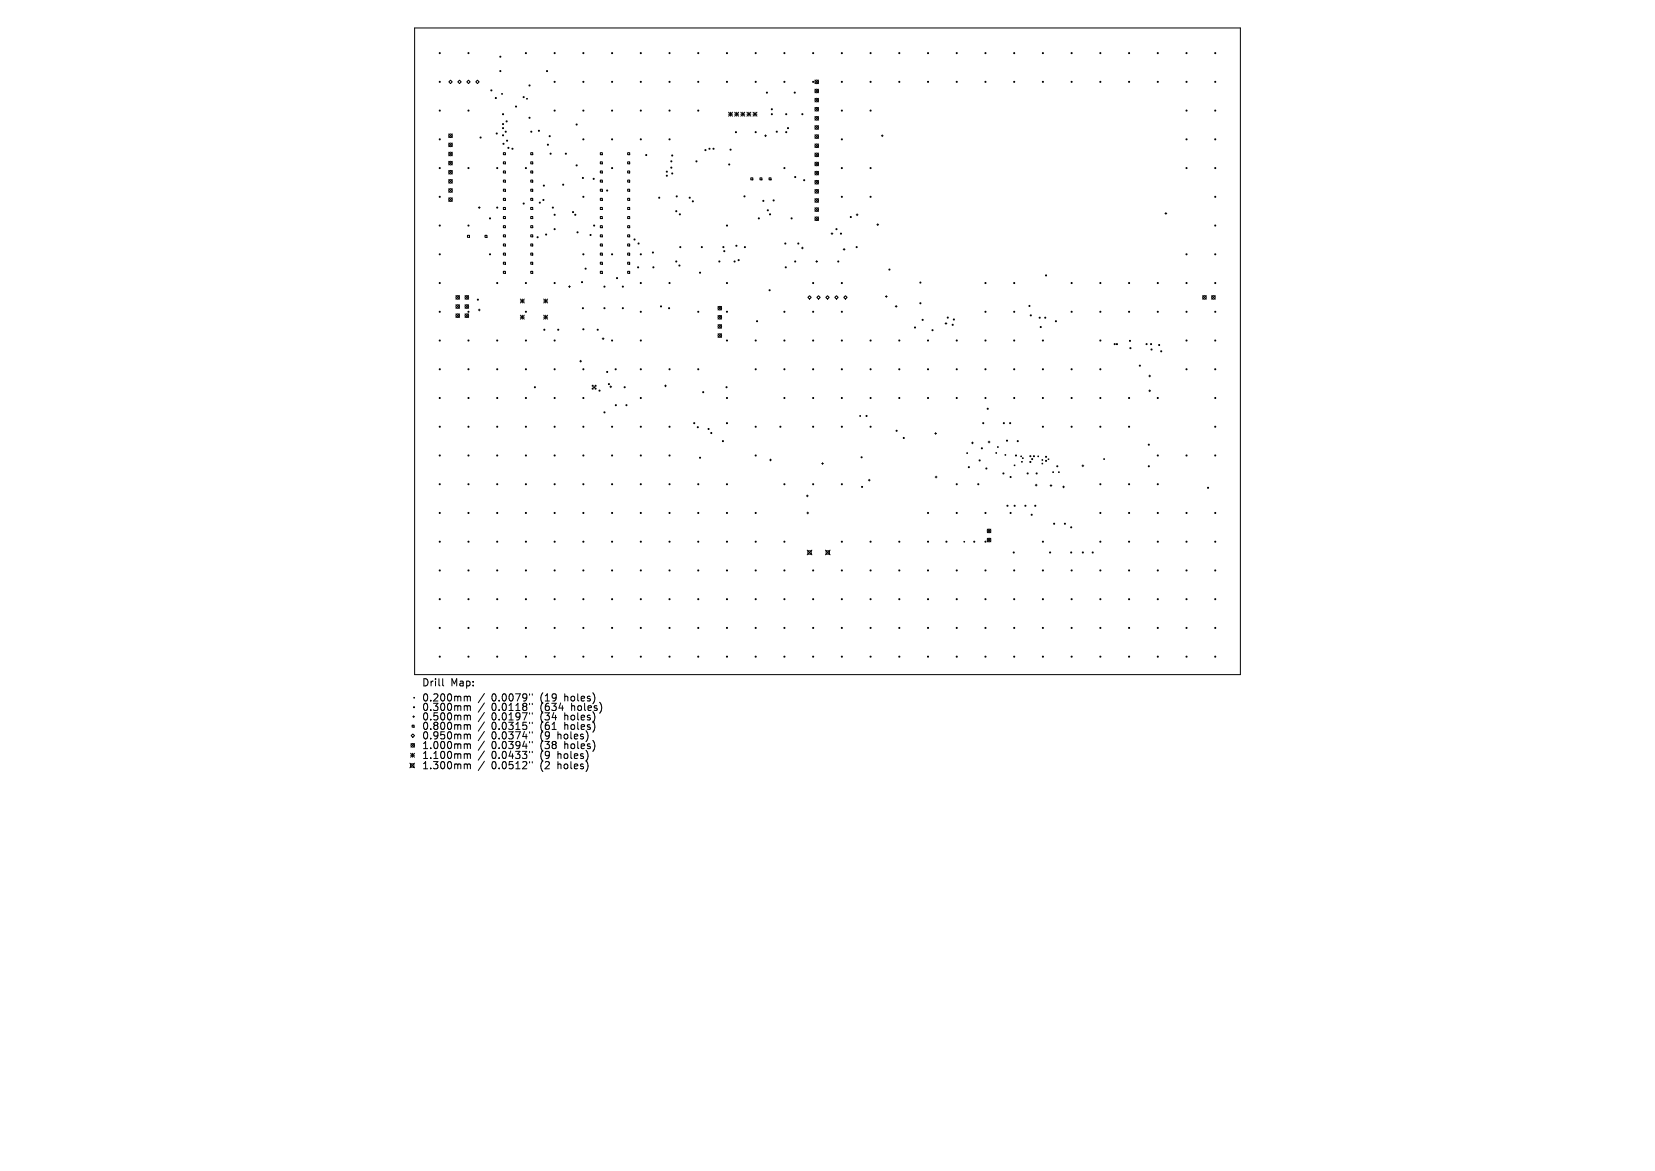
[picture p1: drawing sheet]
<svg xmlns="http://www.w3.org/2000/svg" width="297mm" height="210mm" viewBox="0 0 297 210" stroke-linecap="round" stroke-linejoin="round" font-family="sans-serif">
<defs><g id="words">
<g font-size="1.8">
<text x="75.7" y="123.3">Drill</text>
<text x="75.7" y="126">0.200mm</text>
<text x="80.8" y="123.3">Map:</text>
<text x="88.2" y="126">0.0079&quot;</text>
<text x="97.1" y="126">(19</text>
<text x="101.5" y="126">holes)</text>
<text x="75.7" y="127.7">0.300mm</text>
<text x="75.7" y="129.4">0.500mm</text>
<text x="75.7" y="131.1">0.800mm</text>
<text x="88.2" y="127.7">0.0118&quot;</text>
<text x="88.2" y="129.4">0.0197&quot;</text>
<text x="88.2" y="131.1">0.0315&quot;</text>
<text x="97.1" y="127.7">(634</text>
<text x="97.1" y="129.4">(34</text>
<text x="97.1" y="131.1">(61</text>
<text x="101.5" y="129.4">holes)</text>
<text x="101.5" y="131.1">holes)</text>
<text x="102.7" y="127.7">holes)</text>
<text x="75.7" y="132.8">0.950mm</text>
<text x="75.7" y="134.5">1.000mm</text>
<text x="75.7" y="136.3">1.100mm</text>
<text x="88.2" y="132.8">0.0374&quot;</text>
<text x="88.2" y="134.5">0.0394&quot;</text>
<text x="88.2" y="136.3">0.0433&quot;</text>
<text x="97.1" y="132.8">(9</text>
<text x="97.1" y="134.5">(38</text>
<text x="97.1" y="136.3">(9</text>
<text x="100.2" y="132.8">holes)</text>
<text x="100.2" y="136.3">holes)</text>
<text x="101.5" y="134.5">holes)</text>
<text x="75.7" y="138.1">1.300mm</text>
<text x="88.2" y="138.1">0.0512&quot;</text>
<text x="97.1" y="138.1">(2</text>
<text x="100.2" y="138.1">holes)</text>
</g>
</g></defs>
<g fill="none" stroke="#000" stroke-width=".18">
<path d="M74.4 5h148.2v116h-148.2zM80.5 14.7l.4-.3 .3 .3-.3 .3zM82.2 14.7l.3-.3 .3 .3-.3 .3zM83.8 14.7l.3-.3 .3 .3-.3 .3zM85.7 14.4l.3 .3-.3 .3-.3-.3zM90 16.8l.2 .1M90.2 16.8l-.2 .1M94.5 17.6l.1 .2M94.6 17.6l-.1 .2M146.2 14.4l.7 .6M146.2 16l.7 .6M146.2 17.6l.7 .7"/>
<path d="M146.2 19.3l.7 .6M146.9 14.4l-.7 .6M146.9 16l-.7 .6M146.9 17.6l-.7 .7M146.9 19.3l-.7 .6M80.5 24l.7 .7M80.5 25.7l.7 .6M80.5 27.3l.7 .6M80.5 28.9l.7 .7M80.5 30.6l.7 .6M80.5 32.2l.7 .6M80.5 33.8l.7 .7"/>
<path d="M80.5 35.5l.7 .6M81.2 24l-.7 .7M81.2 25.7l-.7 .6M81.2 27.3l-.7 .6M81.2 28.9l-.7 .7M81.2 30.6l-.7 .6M81.2 32.2l-.7 .6M81.2 33.8l-.7 .7M81.2 35.5l-.7 .6M85.8 37.2h.4M86 37.1v.3M90.3 27.4h.4v.3h-.4z"/>
<path d="M90.3 29h.4v.4h-.4zM90.3 30.7h.4v.3h-.4zM90.3 32.3h.4v.4h-.4zM90.3 33.9h.4v.4h-.4zM90.3 35.6h.4v.3h-.4zM90.3 37.2h.4v.4h-.4zM90.3 38.8h.4v.4h-.4zM95.2 27.4h.4v.3h-.4zM95.2 29h.4v.4h-.4zM95.2 30.7h.4v.3h-.4zM95.2 32.3h.4v.4h-.4zM95.2 33.9h.4v.4h-.4z"/>
<path d="M95.2 35.6h.4v.3h-.4zM95.2 37.2h.4v.4h-.4zM95.2 38.8h.4v.4h-.4zM107.7 27.4h.4v.3h-.4zM107.7 29h.4v.4h-.4zM107.7 30.7h.4v.3h-.4zM107.7 32.3h.4v.4h-.4zM107.7 33.9h.4v.4h-.4zM107.7 35.6h.4v.3h-.4zM107.7 37.2h.4v.4h-.4zM107.7 38.8h.4v.4h-.4zM112.6 27.4h.4v.3h-.4z"/>
<path d="M112.6 29h.4v.4h-.4zM112.6 30.7h.4v.3h-.4zM112.6 32.3h.4v.4h-.4zM112.6 33.9h.4v.4h-.4zM112.6 35.6h.4v.3h-.4zM112.6 37.2h.4v.4h-.4zM112.6 38.8h.4v.4h-.4zM130.8 20.1l.7 .7M130.8 20.5h.7M131.1 20.1v.7M131.5 20.1l-.7 .7M131.8 20.5h.8"/>
<path d="M131.8 20.1l.8 .7M132.2 20.1v.7M132.6 20.1l-.8 .7M132.9 20.5h.8M132.9 20.1l.8 .7M133.3 20.1v.7M133.7 20.1l-.8 .7M134 20.5h.7M134 20.1l.7 .7M134.4 20.1v.7M134.7 31.9h.4v.4h-.4zM134.7 20.1l-.7 .7"/>
<path d="M135.1 20.5h.7M135.1 20.1l.7 .7M135.5 20.1v.7M135.8 20.1l-.7 .7M136.4 31.9h.3v.4h-.3zM137.2 24.3h.3M137.4 24.2v.3M138 31.9h.4v.4h-.4zM146.2 20.9l.7 .6M146.2 22.5l.7 .7M146.2 24.2l.7 .6M146.2 25.8l.7 .7"/>
<path d="M146.2 27.5l.7 .6M146.2 29.1l.7 .6M146.2 30.7l.7 .7M146.2 32.4l.7 .6M146.2 34l.7 .6M146.2 35.6l.7 .7M146.2 37.3l.7 .6M146.2 38.9l.7 .7M146.9 20.9l-.7 .6M146.9 22.5l-.7 .7M146.9 24.2l-.7 .6M146.9 25.8l-.7 .7"/>
<path d="M146.9 27.5l-.7 .6M146.9 29.1l-.7 .6M146.9 30.7l-.7 .7M146.9 32.4l-.7 .6M146.9 34l-.7 .6M146.9 35.6l-.7 .7M146.9 37.3l-.7 .6M146.9 38.9l-.7 .7M153.7 38.5h.3M153.8 38.4v.3M158.2 24.3h.3M158.3 24.2v.3"/>
<path d="M209.1 38.3h.3M209.2 38.1v.3M81.8 53l.7 .7M81.8 54.7l.7 .6M81.8 56.3l.7 .6M82.5 53l-.7 .7M82.5 54.7l-.7 .6M82.5 56.3l-.7 .6M83.5 54.7l.6 .6M83.5 56.3l.6 .6M83.5 53l.6 .7M83.9 42.2h.4v.4h-.4z"/>
<path d="M84.1 53l-.6 .7M84.1 54.7l-.6 .6M84.1 56.3l-.6 .6M85.8 55.6h.4M86 55.4v.4M87 42.2h.4v.4h-.4zM90.3 40.5h.4v.3h-.4zM90.3 42.1h.4v.4h-.4zM90.3 43.7h.4v.4h-.4zM90.3 45.4h.4v.3h-.4zM90.3 47h.4v.4h-.4zM90.3 48.7h.4v.3h-.4z"/>
<path d="M93.4 53.6l.7 .7M93.4 54h.7M93.4 56.5l.7 .7M93.4 56.9h.7M93.7 53.6v.7M93.7 56.5v.7M94.1 53.6l-.7 .7M94.1 56.5l-.7 .7M95.2 40.5h.4v.3h-.4zM95.2 42.1h.4v.4h-.4zM95.2 43.7h.4v.4h-.4zM95.2 45.4h.4v.3h-.4z"/>
<path d="M95.2 47h.4v.4h-.4zM95.2 48.7h.4v.3h-.4zM97.6 54h.7M97.6 56.9h.7M97.6 53.6l.7 .7M97.6 56.5l.7 .7M97.9 53.6v.7M97.9 56.5v.7M98.3 53.6l-.7 .7M98.3 56.5l-.7 .7M102 51.4h.4M102.2 51.2v.4"/>
<path d="M107.7 40.5h.4v.3h-.4zM107.7 42.1h.4v.4h-.4zM107.7 43.7h.4v.4h-.4zM107.7 45.4h.4v.3h-.4zM107.7 47h.4v.4h-.4zM107.7 48.7h.4v.3h-.4zM112.6 40.5h.4v.3h-.4zM112.6 42.1h.4v.4h-.4zM112.6 43.7h.4v.4h-.4zM112.6 45.4h.4v.3h-.4zM112.6 47h.4v.4h-.4zM112.6 48.7h.4v.3h-.4z"/>
<path d="M128.9 54.9l.6 .7M128.9 56.6l.6 .6M128.9 58.2l.6 .7M128.9 59.9l.6 .6M129.5 54.9l-.6 .7M129.5 56.6l-.6 .6M129.5 58.2l-.6 .7M129.5 59.9l-.6 .6M143.8 44.5h.4M144 44.3v.3M145 53.3l.3-.3 .3 .3-.3 .3zM146.4 46.9h.3"/>
<path d="M146.6 46.7v.4M146.9 53l.3 .3-.3 .3-.3-.3zM148.2 53.3l.3-.3 .3 .3-.3 .3zM149.1 41.9h.4M149.3 41.7v.4M149.8 53.3l.3-.3 .3 .3-.3 .3zM151.3 44.7h.3M151.5 44.6v.3M151.7 53l.3 .3-.3 .3-.3-.3zM157.4 40.3h.3M157.5 40.1v.4M158.9 53.2h.3"/>
<path d="M159.1 53v.3M160.7 54.9h.3M160.8 54.8v.3M169.6 58h.3M169.8 57.8v.4M215.8 53l.7 .7M216.5 53l-.7 .7M217.4 53l.7 .7M218.1 53l-.7 .7M104 64.8h.4M104.2 64.6v.3M108.1 60.7h.3"/>
<path d="M108.2 60.6v.3M109.4 69.4h.4M109.6 69.2v.3M119.3 69.2h.3M119.4 69v.4M154.3 74.5l.1 .2M154.4 74.5l-.1 .2M167.7 77.7h.4M167.9 77.6v.3M174.4 79.4h.3M174.5 79.3v.3M177.3 79.3h.4"/>
<path d="M177.5 79.1v.3M206.2 67.4h.3M206.2 70.1h.3M206.3 67.3v.3M206.3 69.9v.4M138.1 82.5h.3M138.3 82.3v.4M144.7 88.9h.3M144.8 92h.3M144.9 98.7l.8 .8M144.9 88.8v.3M145 91.8v.4"/>
<path d="M145 98.8h.6v.6h-.6zM145.7 98.7l-.8 .8M147.5 83.1h.3M147.6 83v.3M148.1 98.7l.9 .8M148.3 98.8h.5v.6h-.5zM149 98.7l-.9 .8M155.8 86.1h.4M156 86v.3M167.8 85.6h.4M168 85.4v.3M173 97.1l.1 .1"/>
<path d="M173.1 97.1l-.1 .1M173.5 81.2l.1 .1M173.6 81.2l-.1 .1M177.2 94.9l.6 .6M177.2 96.5l.6 .7M177.8 94.9l-.6 .6M177.8 96.5l-.6 .7M178.7 81.2l.1 .1M178.8 81.2l-.1 .1M179 80.1l.1 .1M179.1 80.1l-.1 .1M180.4 81.5l.1 .2"/>
<path d="M180.5 81.5l-.1 .2M182 83.4l.1 .1M182.1 83.4l-.1 .1M183.2 81.8l.1 .1M183.3 81.8l-.1 .1M183.3 82.7l.2 .2M183.5 82.7l-.2 .2M183.5 82.1l.1 .1M183.6 82.1l-.1 .1M185.8 87h.3M186 86.8v.4M186.3 81.8l.1 .1"/>
<path d="M186.4 81.8l-.1 .1M187 82.4l.1 .2M187 83.1l.1 .1M187.1 83.1l-.1 .1M187.1 82.4l-.1 .2M188.1 82.3l.1 .1M188.2 82.3l-.1 .1M188.4 87.1h.4M188.6 86.9v.3M188.9 84.6l.2 .1M189.1 84.6l-.2 .1M190 84.6l.1 .1"/>
<path d="M190.1 84.6l-.1 .1M190.7 87.3h.3M190.9 87.2v.3M194.2 83.5h.3M194.3 83.4v.3M198.1 82.3l.1 .1M198.2 82.3l-.1 .1M73.6 136.9l.8 .8M73.7 137h.6v.6h-.6zM73.7 135.1l.7 .7M73.7 135.4h.7M73.7 133.4l.7 .6"/>
<path d="M73.8 131.9l.3-.3 .3 .3-.3 .3zM74 130h.3v.4h-.3zM74 135.1v.7M74.1 128.5h.3M74.2 128.4v.3M74.3 125.1l.1 .1M74.4 125.1l-.1 .1M74.4 133.4l-.7 .6M74.4 135.1l-.7 .7M74.4 136.9l-.8 .8M79.4 121.7v1.1l.2 .2M83.5 124.9l.4 .1"/>
<path d="M83.5 126.6l.4 .1M83.5 128.3l.4 .1M83.5 130l.4 .1M83.5 131.7l.4 .1M83.5 133.4l.4 .2M83.5 135.2l.4 .2M83.5 137l.4 .2M83.9 125l.1-.1h.4v.8M83.9 125v.7M83.9 126.7v.7M83.9 128.4v.7M83.9 130.1v.7"/>
<path d="M83.9 131.8v.7M83.9 133.6v.7M83.9 135.4v.6M83.9 137.2v.7M83.9 126.7l.1-.1h.4v.8M83.9 128.4l.1-.1h.4v.8M83.9 130.1l.1-.1h.4v.8M83.9 131.8l.1-.1h.4v.8M83.9 133.6l.1-.2 .4 .1v.8M83.9 135.4l.1-.2h.4v.8M83.9 137.2l.1-.2 .4 .1v.8M86.9 124.4l-1.1 1.6"/>
<path d="M86.9 126.1l-1.1 1.6M86.9 127.8l-1.1 1.6M86.9 129.5l-1.1 1.6M86.9 131.2l-1.1 1.6M86.9 132.9l-1.1 1.7M86.9 134.7l-1.1 1.6M86.9 136.5l-1.1 1.7M95 124.4v.3M95 126.1v.3M95 127.8v.3M95 129.5v.3M95 131.2v.3"/>
<path d="M95 133v.2M95 134.7v.3M95 136.6v.2M95.5 124.4v.3M95.5 126.1v.3M95.5 127.8v.3M95.5 129.5v.3M95.5 131.2v.3M95.5 133v.2M95.5 134.7v.3M95.5 136.6v.2"/>
<circle cx="78.9" cy="14.7" r=".1"/>
<circle cx="78.9" cy="9.5" r=".1"/>
<circle cx="78.9" cy="19.8" r=".1"/>
<circle cx="84.1" cy="9.5" r=".1"/>
<circle cx="84.1" cy="19.8" r=".1"/>
<circle cx="88.2" cy="16.2" r=".1"/>
<circle cx="89" cy="17.6" r=".1"/>
<circle cx="89.8" cy="12.7" r=".1"/>
<circle cx="89.8" cy="10.2" r=".1"/>
<circle cx="92.6" cy="19.1" r=".1"/>
<circle cx="94" cy="17.4" r=".1"/>
<circle cx="94.4" cy="9.5" r=".1"/>
<circle cx="95" cy="15.3" r=".1"/>
<circle cx="98.2" cy="12.7" r=".1"/>
<circle cx="99.5" cy="14.7" r=".1"/>
<circle cx="99.5" cy="9.5" r=".1"/>
<circle cx="99.5" cy="19.8" r=".1"/>
<circle cx="104.7" cy="14.7" r=".1"/>
<circle cx="104.7" cy="9.5" r=".1"/>
<circle cx="104.7" cy="19.8" r=".1"/>
<circle cx="109.8" cy="14.7" r=".1"/>
<circle cx="109.8" cy="9.5" r=".1"/>
<circle cx="109.8" cy="19.8" r=".1"/>
<circle cx="115" cy="14.7" r=".1"/>
<circle cx="115" cy="9.5" r=".1"/>
<circle cx="115" cy="19.8" r=".1"/>
<circle cx="120.2" cy="14.7" r=".1"/>
<circle cx="120.2" cy="9.5" r=".1"/>
<circle cx="120.2" cy="19.8" r=".1"/>
<circle cx="125.3" cy="14.7" r=".1"/>
<circle cx="125.3" cy="9.5" r=".1"/>
<circle cx="125.3" cy="19.8" r=".1"/>
<circle cx="130.5" cy="14.7" r=".1"/>
<circle cx="130.5" cy="9.5" r=".1"/>
<circle cx="135.6" cy="14.7" r=".1"/>
<circle cx="135.6" cy="9.5" r=".1"/>
<circle cx="137.6" cy="16.6" r=".1"/>
<circle cx="138.5" cy="19.6" r=".1"/>
<circle cx="140.8" cy="14.7" r=".1"/>
<circle cx="140.8" cy="9.5" r=".1"/>
<circle cx="142.6" cy="16.6" r=".1"/>
<circle cx="145.9" cy="14.7" r=".1"/>
<circle cx="145.9" cy="9.5" r=".1"/>
<circle cx="146.6" cy="16.3" r=".32"/>
<circle cx="146.6" cy="14.7" r=".32"/>
<circle cx="146.6" cy="18" r=".32"/>
<circle cx="146.6" cy="19.6" r=".32"/>
<circle cx="151.1" cy="14.7" r=".1"/>
<circle cx="151.1" cy="9.5" r=".1"/>
<circle cx="151.1" cy="19.8" r=".1"/>
<circle cx="156.2" cy="14.7" r=".1"/>
<circle cx="156.2" cy="9.5" r=".1"/>
<circle cx="156.2" cy="19.8" r=".1"/>
<circle cx="161.4" cy="14.7" r=".1"/>
<circle cx="161.4" cy="9.5" r=".1"/>
<circle cx="166.5" cy="14.7" r=".1"/>
<circle cx="166.5" cy="9.5" r=".1"/>
<circle cx="171.7" cy="14.7" r=".1"/>
<circle cx="171.7" cy="9.5" r=".1"/>
<circle cx="176.8" cy="14.7" r=".1"/>
<circle cx="176.8" cy="9.5" r=".1"/>
<circle cx="182" cy="14.7" r=".1"/>
<circle cx="182" cy="9.5" r=".1"/>
<circle cx="187.2" cy="14.7" r=".1"/>
<circle cx="187.2" cy="9.5" r=".1"/>
<circle cx="192.3" cy="14.7" r=".1"/>
<circle cx="192.3" cy="9.5" r=".1"/>
<circle cx="197.5" cy="14.7" r=".1"/>
<circle cx="197.5" cy="9.5" r=".1"/>
<circle cx="202.6" cy="14.7" r=".1"/>
<circle cx="202.6" cy="9.5" r=".1"/>
<circle cx="207.8" cy="14.7" r=".1"/>
<circle cx="207.8" cy="9.5" r=".1"/>
<circle cx="212.9" cy="14.7" r=".1"/>
<circle cx="212.9" cy="9.5" r=".1"/>
<circle cx="212.9" cy="19.8" r=".1"/>
<circle cx="218.1" cy="14.7" r=".1"/>
<circle cx="218.1" cy="9.5" r=".1"/>
<circle cx="218.1" cy="19.8" r=".1"/>
<circle cx="78.9" cy="25" r=".1"/>
<circle cx="78.9" cy="35.3" r=".1"/>
<circle cx="78.9" cy="30.1" r=".1"/>
<circle cx="80.9" cy="32.5" r=".32"/>
<circle cx="80.9" cy="34.2" r=".32"/>
<circle cx="80.9" cy="35.8" r=".32"/>
<circle cx="80.9" cy="29.3" r=".32"/>
<circle cx="80.9" cy="24.3" r=".32"/>
<circle cx="80.9" cy="27.6" r=".32"/>
<circle cx="80.9" cy="26" r=".32"/>
<circle cx="80.9" cy="30.9" r=".32"/>
<circle cx="84.1" cy="30.1" r=".1"/>
<circle cx="86.2" cy="24.7" r=".1"/>
<circle cx="87.9" cy="39.2" r=".1"/>
<circle cx="89.1" cy="23.9" r=".1"/>
<circle cx="89.2" cy="37.2" r=".1"/>
<circle cx="89.2" cy="30.1" r=".1"/>
<circle cx="90.3" cy="20.5" r=".1"/>
<circle cx="90.3" cy="23" r=".1"/>
<circle cx="90.3" cy="24.3" r=".1"/>
<circle cx="90.3" cy="22.3" r=".1"/>
<circle cx="90.4" cy="25.8" r=".1"/>
<circle cx="90.8" cy="23.6" r=".1"/>
<circle cx="90.9" cy="21.8" r=".1"/>
<circle cx="91" cy="25.2" r=".1"/>
<circle cx="91.2" cy="26.5" r=".1"/>
<circle cx="92" cy="26.7" r=".1"/>
<circle cx="94" cy="36.5" r=".1"/>
<circle cx="94.4" cy="30.1" r=".1"/>
<circle cx="95" cy="21.1" r=".1"/>
<circle cx="95.3" cy="23.6" r=".1"/>
<circle cx="96.7" cy="23.5" r=".1"/>
<circle cx="96.9" cy="36.3" r=".1"/>
<circle cx="97.5" cy="35.9" r=".1"/>
<circle cx="97.6" cy="33.3" r=".1"/>
<circle cx="98.3" cy="26" r=".1"/>
<circle cx="98.6" cy="24.4" r=".1"/>
<circle cx="98.8" cy="27.6" r=".1"/>
<circle cx="99.2" cy="37.2" r=".1"/>
<circle cx="99.5" cy="38.5" r=".1"/>
<circle cx="101.1" cy="33.1" r=".1"/>
<circle cx="101.5" cy="27.6" r=".1"/>
<circle cx="102.8" cy="38" r=".1"/>
<circle cx="103.2" cy="38.5" r=".1"/>
<circle cx="103.5" cy="29.7" r=".1"/>
<circle cx="103.5" cy="22.3" r=".1"/>
<circle cx="104.6" cy="31.9" r=".1"/>
<circle cx="104.7" cy="35.3" r=".1"/>
<circle cx="104.7" cy="25" r=".1"/>
<circle cx="106.5" cy="32.1" r=".1"/>
<circle cx="109" cy="34.2" r=".1"/>
<circle cx="109.8" cy="25" r=".1"/>
<circle cx="109.8" cy="30.1" r=".1"/>
<circle cx="115" cy="25" r=".1"/>
<circle cx="116" cy="27.8" r=".1"/>
<circle cx="118.3" cy="35.5" r=".1"/>
<circle cx="119.7" cy="31.5" r=".1"/>
<circle cx="119.7" cy="30.8" r=".1"/>
<circle cx="120.2" cy="25" r=".1"/>
<circle cx="120.5" cy="30.1" r=".1"/>
<circle cx="120.5" cy="28.9" r=".1"/>
<circle cx="120.6" cy="31.1" r=".1"/>
<circle cx="120.6" cy="27.9" r=".1"/>
<circle cx="121.4" cy="37.9" r=".1"/>
<circle cx="121.4" cy="35.2" r=".1"/>
<circle cx="122" cy="38.4" r=".1"/>
<circle cx="123.8" cy="35.5" r=".1"/>
<circle cx="124.3" cy="36.1" r=".1"/>
<circle cx="125" cy="28.9" r=".1"/>
<circle cx="126.6" cy="26.9" r=".1"/>
<circle cx="127.3" cy="26.7" r=".1"/>
<circle cx="128" cy="26.7" r=".1"/>
<circle cx="130.9" cy="29.5" r=".1"/>
<circle cx="131.1" cy="26.8" r=".1"/>
<circle cx="132.1" cy="23.7" r=".1"/>
<circle cx="133.6" cy="35.2" r=".1"/>
<circle cx="135.6" cy="23.7" r=".1"/>
<circle cx="136.2" cy="39.2" r=".1"/>
<circle cx="137" cy="36" r=".1"/>
<circle cx="137.8" cy="37.7" r=".1"/>
<circle cx="138.2" cy="38.4" r=".1"/>
<circle cx="138.5" cy="20.5" r=".1"/>
<circle cx="138.8" cy="35.9" r=".1"/>
<circle cx="139.4" cy="23.6" r=".1"/>
<circle cx="140.8" cy="30.1" r=".1"/>
<circle cx="141.1" cy="20.5" r=".1"/>
<circle cx="141.1" cy="23.7" r=".1"/>
<circle cx="141.4" cy="23" r=".1"/>
<circle cx="142.1" cy="39.2" r=".1"/>
<circle cx="142.7" cy="31.8" r=".1"/>
<circle cx="144" cy="20.5" r=".1"/>
<circle cx="144.3" cy="32.3" r=".1"/>
<circle cx="146.6" cy="27.8" r=".32"/>
<circle cx="146.6" cy="31" r=".32"/>
<circle cx="146.6" cy="32.7" r=".32"/>
<circle cx="146.6" cy="29.4" r=".32"/>
<circle cx="146.6" cy="24.5" r=".32"/>
<circle cx="146.6" cy="36" r=".32"/>
<circle cx="146.6" cy="39.2" r=".32"/>
<circle cx="146.6" cy="22.9" r=".32"/>
<circle cx="146.6" cy="21.2" r=".32"/>
<circle cx="146.6" cy="37.6" r=".32"/>
<circle cx="146.6" cy="34.3" r=".32"/>
<circle cx="146.6" cy="26.1" r=".32"/>
<circle cx="151.1" cy="35.3" r=".1"/>
<circle cx="151.1" cy="25" r=".1"/>
<circle cx="151.1" cy="30.1" r=".1"/>
<circle cx="152.7" cy="38.9" r=".1"/>
<circle cx="156.2" cy="35.3" r=".1"/>
<circle cx="156.2" cy="30.1" r=".1"/>
<circle cx="212.9" cy="25" r=".1"/>
<circle cx="212.9" cy="30.1" r=".1"/>
<circle cx="218.1" cy="25" r=".1"/>
<circle cx="218.1" cy="35.3" r=".1"/>
<circle cx="218.1" cy="30.1" r=".1"/>
<circle cx="78.9" cy="50.8" r=".1"/>
<circle cx="78.9" cy="45.6" r=".1"/>
<circle cx="78.9" cy="55.9" r=".1"/>
<circle cx="78.9" cy="40.5" r=".1"/>
<circle cx="82.1" cy="56.6" r=".32"/>
<circle cx="82.1" cy="53.3" r=".32"/>
<circle cx="82.1" cy="55" r=".32"/>
<circle cx="83.8" cy="56.6" r=".32"/>
<circle cx="83.8" cy="53.3" r=".32"/>
<circle cx="83.8" cy="55" r=".32"/>
<circle cx="84.1" cy="55.9" r=".1"/>
<circle cx="84.1" cy="40.5" r=".1"/>
<circle cx="85.8" cy="53.7" r=".1"/>
<circle cx="87.9" cy="45.6" r=".1"/>
<circle cx="89.2" cy="50.8" r=".1"/>
<circle cx="94.4" cy="50.8" r=".1"/>
<circle cx="94.4" cy="55.9" r=".1"/>
<circle cx="96.5" cy="42.5" r=".1"/>
<circle cx="97.7" cy="59.1" r=".1"/>
<circle cx="98" cy="42.1" r=".1"/>
<circle cx="99.5" cy="50.8" r=".1"/>
<circle cx="99.5" cy="41.1" r=".1"/>
<circle cx="100.2" cy="59.1" r=".1"/>
<circle cx="103.6" cy="41.7" r=".1"/>
<circle cx="104.4" cy="50.6" r=".1"/>
<circle cx="104.6" cy="55.3" r=".1"/>
<circle cx="104.7" cy="59.1" r=".1"/>
<circle cx="104.7" cy="45.6" r=".1"/>
<circle cx="105.1" cy="48.2" r=".1"/>
<circle cx="106" cy="42.1" r=".1"/>
<circle cx="106.6" cy="40.5" r=".1"/>
<circle cx="107.3" cy="59.1" r=".1"/>
<circle cx="108.5" cy="55.3" r=".1"/>
<circle cx="108.5" cy="51.4" r=".1"/>
<circle cx="109.8" cy="45.6" r=".1"/>
<circle cx="110.7" cy="49.9" r=".1"/>
<circle cx="111.8" cy="55.3" r=".1"/>
<circle cx="111.8" cy="51.4" r=".1"/>
<circle cx="113.9" cy="42.9" r=".1"/>
<circle cx="114.5" cy="47.9" r=".1"/>
<circle cx="114.6" cy="43.7" r=".1"/>
<circle cx="115" cy="50.8" r=".1"/>
<circle cx="115" cy="45.6" r=".1"/>
<circle cx="115" cy="55.9" r=".1"/>
<circle cx="117.2" cy="45.3" r=".1"/>
<circle cx="117.3" cy="47.9" r=".1"/>
<circle cx="118.6" cy="54.9" r=".1"/>
<circle cx="120.1" cy="55.3" r=".1"/>
<circle cx="120.2" cy="50.8" r=".1"/>
<circle cx="121.4" cy="46.9" r=".1"/>
<circle cx="121.9" cy="47.6" r=".1"/>
<circle cx="122.1" cy="44.3" r=".1"/>
<circle cx="125.3" cy="55.9" r=".1"/>
<circle cx="125.6" cy="48.9" r=".1"/>
<circle cx="126" cy="44.3" r=".1"/>
<circle cx="129.1" cy="46.9" r=".1"/>
<circle cx="129.2" cy="55.3" r=".32"/>
<circle cx="129.2" cy="56.9" r=".32"/>
<circle cx="129.2" cy="58.5" r=".32"/>
<circle cx="129.8" cy="44.3" r=".1"/>
<circle cx="130" cy="45" r=".1"/>
<circle cx="130.5" cy="50.8" r=".1"/>
<circle cx="130.5" cy="40.5" r=".1"/>
<circle cx="130.5" cy="55.9" r=".1"/>
<circle cx="131.8" cy="46.9" r=".1"/>
<circle cx="132.2" cy="44.1" r=".1"/>
<circle cx="132.6" cy="46.7" r=".1"/>
<circle cx="133.7" cy="44.3" r=".1"/>
<circle cx="135.9" cy="57.6" r=".1"/>
<circle cx="138.1" cy="52" r=".1"/>
<circle cx="140.8" cy="55.9" r=".1"/>
<circle cx="140.9" cy="43.7" r=".1"/>
<circle cx="141" cy="47.9" r=".1"/>
<circle cx="142.7" cy="46.9" r=".1"/>
<circle cx="143.3" cy="43.7" r=".1"/>
<circle cx="145.9" cy="50.8" r=".1"/>
<circle cx="145.9" cy="55.9" r=".1"/>
<circle cx="150.1" cy="41.1" r=".1"/>
<circle cx="150.4" cy="46.9" r=".1"/>
<circle cx="150.9" cy="41.9" r=".1"/>
<circle cx="151.1" cy="50.8" r=".1"/>
<circle cx="151.1" cy="55.9" r=".1"/>
<circle cx="153.7" cy="44.3" r=".1"/>
<circle cx="159.6" cy="48.3" r=".1"/>
<circle cx="164.2" cy="58.7" r=".1"/>
<circle cx="165.2" cy="50.7" r=".1"/>
<circle cx="165.2" cy="54.4" r=".1"/>
<circle cx="165.6" cy="57.4" r=".1"/>
<circle cx="167.3" cy="59.2" r=".1"/>
<circle cx="170.1" cy="57" r=".1"/>
<circle cx="171" cy="58.3" r=".1"/>
<circle cx="171.2" cy="57.3" r=".1"/>
<circle cx="176.8" cy="50.8" r=".1"/>
<circle cx="176.8" cy="55.9" r=".1"/>
<circle cx="182" cy="50.8" r=".1"/>
<circle cx="182" cy="55.9" r=".1"/>
<circle cx="184.7" cy="54.9" r=".1"/>
<circle cx="185" cy="56.6" r=".1"/>
<circle cx="186.6" cy="57" r=".1"/>
<circle cx="186.8" cy="58.7" r=".1"/>
<circle cx="187.6" cy="57" r=".1"/>
<circle cx="187.7" cy="49.4" r=".1"/>
<circle cx="189.5" cy="57.6" r=".1"/>
<circle cx="192.3" cy="50.8" r=".1"/>
<circle cx="192.3" cy="55.9" r=".1"/>
<circle cx="197.5" cy="50.8" r=".1"/>
<circle cx="197.5" cy="55.9" r=".1"/>
<circle cx="202.6" cy="50.8" r=".1"/>
<circle cx="202.6" cy="55.9" r=".1"/>
<circle cx="207.8" cy="50.8" r=".1"/>
<circle cx="207.8" cy="55.9" r=".1"/>
<circle cx="212.9" cy="50.8" r=".1"/>
<circle cx="212.9" cy="45.6" r=".1"/>
<circle cx="212.9" cy="55.9" r=".1"/>
<circle cx="216.2" cy="53.3" r=".32"/>
<circle cx="217.8" cy="53.3" r=".32"/>
<circle cx="218.1" cy="50.8" r=".1"/>
<circle cx="218.1" cy="45.6" r=".1"/>
<circle cx="218.1" cy="40.5" r=".1"/>
<circle cx="218.1" cy="55.9" r=".1"/>
<circle cx="78.9" cy="76.5" r=".1"/>
<circle cx="78.9" cy="61.1" r=".1"/>
<circle cx="78.9" cy="71.4" r=".1"/>
<circle cx="78.9" cy="66.2" r=".1"/>
<circle cx="84.1" cy="76.5" r=".1"/>
<circle cx="84.1" cy="61.1" r=".1"/>
<circle cx="84.1" cy="71.4" r=".1"/>
<circle cx="84.1" cy="66.2" r=".1"/>
<circle cx="89.2" cy="76.5" r=".1"/>
<circle cx="89.2" cy="61.1" r=".1"/>
<circle cx="89.2" cy="71.4" r=".1"/>
<circle cx="89.2" cy="66.2" r=".1"/>
<circle cx="94.4" cy="76.5" r=".1"/>
<circle cx="94.4" cy="61.1" r=".1"/>
<circle cx="94.4" cy="71.4" r=".1"/>
<circle cx="94.4" cy="66.2" r=".1"/>
<circle cx="96" cy="69.4" r=".1"/>
<circle cx="99.5" cy="76.5" r=".1"/>
<circle cx="99.5" cy="71.4" r=".1"/>
<circle cx="99.5" cy="61.1" r=".1"/>
<circle cx="99.5" cy="66.2" r=".1"/>
<circle cx="104.7" cy="76.5" r=".1"/>
<circle cx="104.7" cy="71.4" r=".1"/>
<circle cx="104.7" cy="66.2" r=".1"/>
<circle cx="106.4" cy="69.2" r=".1"/>
<circle cx="106.4" cy="69.7" r=".1"/>
<circle cx="106.6" cy="69.4" r=".1"/>
<circle cx="106.9" cy="69.2" r=".1"/>
<circle cx="106.9" cy="69.7" r=".1"/>
<circle cx="107.6" cy="70.1" r=".1"/>
<circle cx="108.5" cy="74" r=".1"/>
<circle cx="109" cy="66.7" r=".1"/>
<circle cx="109.3" cy="68.9" r=".1"/>
<circle cx="109.8" cy="76.5" r=".1"/>
<circle cx="109.8" cy="61.1" r=".1"/>
<circle cx="110.5" cy="66.2" r=".1"/>
<circle cx="110.5" cy="72.7" r=".1"/>
<circle cx="112.1" cy="69.4" r=".1"/>
<circle cx="112.4" cy="72.7" r=".1"/>
<circle cx="115" cy="76.5" r=".1"/>
<circle cx="115" cy="71.4" r=".1"/>
<circle cx="115" cy="61.1" r=".1"/>
<circle cx="115" cy="66.2" r=".1"/>
<circle cx="120.2" cy="76.5" r=".1"/>
<circle cx="120.2" cy="66.2" r=".1"/>
<circle cx="124.6" cy="75.9" r=".1"/>
<circle cx="125.2" cy="76.6" r=".1"/>
<circle cx="125.3" cy="66.2" r=".1"/>
<circle cx="126.2" cy="70.3" r=".1"/>
<circle cx="127.2" cy="76.9" r=".1"/>
<circle cx="127.6" cy="77.7" r=".1"/>
<circle cx="129.2" cy="60.2" r=".32"/>
<circle cx="129.7" cy="79.1" r=".1"/>
<circle cx="130.4" cy="69.4" r=".1"/>
<circle cx="130.5" cy="75.9" r=".1"/>
<circle cx="130.5" cy="61.1" r=".1"/>
<circle cx="130.5" cy="71.4" r=".1"/>
<circle cx="135.6" cy="76.5" r=".1"/>
<circle cx="135.6" cy="61.1" r=".1"/>
<circle cx="135.6" cy="66.2" r=".1"/>
<circle cx="140" cy="76.5" r=".1"/>
<circle cx="140.8" cy="61.1" r=".1"/>
<circle cx="140.8" cy="71.4" r=".1"/>
<circle cx="140.8" cy="66.2" r=".1"/>
<circle cx="145.9" cy="76.5" r=".1"/>
<circle cx="145.9" cy="61.1" r=".1"/>
<circle cx="145.9" cy="71.4" r=".1"/>
<circle cx="145.9" cy="66.2" r=".1"/>
<circle cx="151.1" cy="76.5" r=".1"/>
<circle cx="151.1" cy="71.4" r=".1"/>
<circle cx="151.1" cy="61.1" r=".1"/>
<circle cx="151.1" cy="66.2" r=".1"/>
<circle cx="155.5" cy="74.6" r=".1"/>
<circle cx="156.2" cy="76.5" r=".1"/>
<circle cx="156.2" cy="71.4" r=".1"/>
<circle cx="156.2" cy="61.1" r=".1"/>
<circle cx="156.2" cy="66.2" r=".1"/>
<circle cx="160.9" cy="77.3" r=".1"/>
<circle cx="161.4" cy="61.1" r=".1"/>
<circle cx="161.4" cy="71.4" r=".1"/>
<circle cx="161.4" cy="66.2" r=".1"/>
<circle cx="162.2" cy="78.5" r=".1"/>
<circle cx="166.5" cy="61.1" r=".1"/>
<circle cx="166.5" cy="71.4" r=".1"/>
<circle cx="166.5" cy="66.2" r=".1"/>
<circle cx="171.7" cy="61.1" r=".1"/>
<circle cx="171.7" cy="71.4" r=".1"/>
<circle cx="171.7" cy="66.2" r=".1"/>
<circle cx="176.4" cy="75.9" r=".1"/>
<circle cx="176.8" cy="61.1" r=".1"/>
<circle cx="176.8" cy="71.4" r=".1"/>
<circle cx="176.8" cy="66.2" r=".1"/>
<circle cx="177.3" cy="73.3" r=".1"/>
<circle cx="180.2" cy="75.9" r=".1"/>
<circle cx="180.7" cy="79" r=".1"/>
<circle cx="181.3" cy="75.9" r=".1"/>
<circle cx="182" cy="71.4" r=".1"/>
<circle cx="182" cy="61.1" r=".1"/>
<circle cx="182" cy="66.2" r=".1"/>
<circle cx="182.6" cy="79.1" r=".1"/>
<circle cx="187.2" cy="76.5" r=".1"/>
<circle cx="187.2" cy="71.4" r=".1"/>
<circle cx="187.2" cy="61.1" r=".1"/>
<circle cx="187.2" cy="66.2" r=".1"/>
<circle cx="192.3" cy="76.5" r=".1"/>
<circle cx="192.3" cy="71.4" r=".1"/>
<circle cx="192.3" cy="66.2" r=".1"/>
<circle cx="197.5" cy="76.5" r=".1"/>
<circle cx="197.5" cy="71.4" r=".1"/>
<circle cx="197.5" cy="61.1" r=".1"/>
<circle cx="197.5" cy="66.2" r=".1"/>
<circle cx="200" cy="61.7" r=".1"/>
<circle cx="200.4" cy="61.7" r=".1"/>
<circle cx="202.6" cy="76.5" r=".1"/>
<circle cx="202.6" cy="71.4" r=".1"/>
<circle cx="202.8" cy="61.1" r=".1"/>
<circle cx="202.9" cy="62.4" r=".1"/>
<circle cx="204.6" cy="65.6" r=".1"/>
<circle cx="205.8" cy="61.7" r=".1"/>
<circle cx="206.2" cy="79.8" r=".1"/>
<circle cx="206.6" cy="61.7" r=".1"/>
<circle cx="206.6" cy="62.7" r=".1"/>
<circle cx="207.8" cy="71.4" r=".1"/>
<circle cx="208" cy="61.9" r=".1"/>
<circle cx="208.4" cy="63" r=".1"/>
<circle cx="212.9" cy="61.1" r=".1"/>
<circle cx="212.9" cy="66.2" r=".1"/>
<circle cx="218.1" cy="76.5" r=".1"/>
<circle cx="218.1" cy="71.4" r=".1"/>
<circle cx="218.1" cy="61.1" r=".1"/>
<circle cx="218.1" cy="66.2" r=".1"/>
<circle cx="78.9" cy="97.1" r=".1"/>
<circle cx="78.9" cy="86.8" r=".1"/>
<circle cx="78.9" cy="81.7" r=".1"/>
<circle cx="78.9" cy="92" r=".1"/>
<circle cx="84.1" cy="97.1" r=".1"/>
<circle cx="84.1" cy="86.8" r=".1"/>
<circle cx="84.1" cy="81.7" r=".1"/>
<circle cx="84.1" cy="92" r=".1"/>
<circle cx="89.2" cy="86.8" r=".1"/>
<circle cx="89.2" cy="97.1" r=".1"/>
<circle cx="89.2" cy="81.7" r=".1"/>
<circle cx="89.2" cy="92" r=".1"/>
<circle cx="94.4" cy="86.8" r=".1"/>
<circle cx="94.4" cy="97.1" r=".1"/>
<circle cx="94.4" cy="92" r=".1"/>
<circle cx="94.4" cy="81.7" r=".1"/>
<circle cx="99.5" cy="97.1" r=".1"/>
<circle cx="99.5" cy="86.8" r=".1"/>
<circle cx="99.5" cy="81.7" r=".1"/>
<circle cx="99.5" cy="92" r=".1"/>
<circle cx="104.7" cy="97.1" r=".1"/>
<circle cx="104.7" cy="86.8" r=".1"/>
<circle cx="104.7" cy="81.7" r=".1"/>
<circle cx="104.7" cy="92" r=".1"/>
<circle cx="109.8" cy="86.8" r=".1"/>
<circle cx="109.8" cy="97.1" r=".1"/>
<circle cx="109.8" cy="81.7" r=".1"/>
<circle cx="109.8" cy="92" r=".1"/>
<circle cx="115" cy="86.8" r=".1"/>
<circle cx="115" cy="97.1" r=".1"/>
<circle cx="115" cy="92" r=".1"/>
<circle cx="115" cy="81.7" r=".1"/>
<circle cx="120.2" cy="86.8" r=".1"/>
<circle cx="120.2" cy="97.1" r=".1"/>
<circle cx="120.2" cy="81.7" r=".1"/>
<circle cx="120.2" cy="92" r=".1"/>
<circle cx="125.3" cy="86.8" r=".1"/>
<circle cx="125.3" cy="97.1" r=".1"/>
<circle cx="125.3" cy="92" r=".1"/>
<circle cx="125.6" cy="82.1" r=".1"/>
<circle cx="130.5" cy="86.8" r=".1"/>
<circle cx="130.5" cy="97.1" r=".1"/>
<circle cx="130.5" cy="92" r=".1"/>
<circle cx="135.6" cy="97.1" r=".1"/>
<circle cx="135.6" cy="81.7" r=".1"/>
<circle cx="135.6" cy="92" r=".1"/>
<circle cx="140.8" cy="97.1" r=".1"/>
<circle cx="140.8" cy="86.8" r=".1"/>
<circle cx="145.9" cy="86.8" r=".1"/>
<circle cx="151.1" cy="97.1" r=".1"/>
<circle cx="151.1" cy="86.8" r=".1"/>
<circle cx="154.6" cy="82" r=".1"/>
<circle cx="154.7" cy="87.3" r=".1"/>
<circle cx="156.2" cy="97.1" r=".1"/>
<circle cx="161.4" cy="97.1" r=".1"/>
<circle cx="166.5" cy="97.1" r=".1"/>
<circle cx="166.5" cy="92" r=".1"/>
<circle cx="169.8" cy="97.1" r=".1"/>
<circle cx="171.7" cy="86.8" r=".1"/>
<circle cx="171.7" cy="92" r=".1"/>
<circle cx="173.9" cy="83.8" r=".1"/>
<circle cx="174.8" cy="97.1" r=".1"/>
<circle cx="175.6" cy="86.8" r=".1"/>
<circle cx="175.8" cy="82.6" r=".1"/>
<circle cx="176.2" cy="80.4" r=".1"/>
<circle cx="176.8" cy="97.1" r=".1"/>
<circle cx="176.8" cy="92" r=".1"/>
<circle cx="177" cy="84" r=".1"/>
<circle cx="177.5" cy="96.9" r=".32"/>
<circle cx="177.5" cy="95.2" r=".32"/>
<circle cx="180.1" cy="84.9" r=".1"/>
<circle cx="180.8" cy="90.7" r=".1"/>
<circle cx="181.4" cy="85.6" r=".1"/>
<circle cx="181.4" cy="92" r=".1"/>
<circle cx="181.9" cy="99.1" r=".1"/>
<circle cx="182.1" cy="90.7" r=".1"/>
<circle cx="182.3" cy="81.7" r=".1"/>
<circle cx="184" cy="90.7" r=".1"/>
<circle cx="184.4" cy="84.9" r=".1"/>
<circle cx="184.9" cy="82.8" r=".1"/>
<circle cx="184.9" cy="81.8" r=".1"/>
<circle cx="185.1" cy="92.3" r=".1"/>
<circle cx="185.2" cy="82.3" r=".1"/>
<circle cx="185.5" cy="81.8" r=".1"/>
<circle cx="185.8" cy="90.7" r=".1"/>
<circle cx="186" cy="84.9" r=".1"/>
<circle cx="187.2" cy="97.1" r=".1"/>
<circle cx="187.7" cy="82.7" r=".1"/>
<circle cx="187.7" cy="81.9" r=".1"/>
<circle cx="188.4" cy="99.1" r=".1"/>
<circle cx="189.2" cy="93.9" r=".1"/>
<circle cx="189.7" cy="83.6" r=".1"/>
<circle cx="191.1" cy="93.9" r=".1"/>
<circle cx="192.2" cy="99.1" r=".1"/>
<circle cx="192.2" cy="94.6" r=".1"/>
<circle cx="194.3" cy="99.1" r=".1"/>
<circle cx="196.1" cy="99.1" r=".1"/>
<circle cx="197.5" cy="86.8" r=".1"/>
<circle cx="197.5" cy="97.1" r=".1"/>
<circle cx="197.5" cy="92" r=".1"/>
<circle cx="202.6" cy="86.8" r=".1"/>
<circle cx="202.6" cy="97.1" r=".1"/>
<circle cx="202.6" cy="92" r=".1"/>
<circle cx="206.2" cy="83.6" r=".1"/>
<circle cx="207.8" cy="97.1" r=".1"/>
<circle cx="207.8" cy="86.8" r=".1"/>
<circle cx="207.8" cy="81.7" r=".1"/>
<circle cx="207.8" cy="92" r=".1"/>
<circle cx="212.9" cy="97.1" r=".1"/>
<circle cx="212.9" cy="92" r=".1"/>
<circle cx="212.9" cy="81.7" r=".1"/>
<circle cx="216.8" cy="87.5" r=".1"/>
<circle cx="218.1" cy="97.1" r=".1"/>
<circle cx="218.1" cy="92" r=".1"/>
<circle cx="218.1" cy="81.7" r=".1"/>
<circle cx="78.9" cy="112.6" r=".1"/>
<circle cx="78.9" cy="107.5" r=".1"/>
<circle cx="78.9" cy="117.8" r=".1"/>
<circle cx="78.9" cy="102.3" r=".1"/>
<circle cx="84.1" cy="112.6" r=".1"/>
<circle cx="84.1" cy="107.5" r=".1"/>
<circle cx="84.1" cy="117.8" r=".1"/>
<circle cx="84.1" cy="102.3" r=".1"/>
<circle cx="89.2" cy="112.6" r=".1"/>
<circle cx="89.2" cy="107.5" r=".1"/>
<circle cx="89.2" cy="117.8" r=".1"/>
<circle cx="89.2" cy="102.3" r=".1"/>
<circle cx="94.4" cy="112.6" r=".1"/>
<circle cx="94.4" cy="107.5" r=".1"/>
<circle cx="94.4" cy="117.8" r=".1"/>
<circle cx="94.4" cy="102.3" r=".1"/>
<circle cx="99.5" cy="112.6" r=".1"/>
<circle cx="99.5" cy="107.5" r=".1"/>
<circle cx="99.5" cy="117.8" r=".1"/>
<circle cx="99.5" cy="102.3" r=".1"/>
<circle cx="104.7" cy="112.6" r=".1"/>
<circle cx="104.7" cy="107.5" r=".1"/>
<circle cx="104.7" cy="117.8" r=".1"/>
<circle cx="104.7" cy="102.3" r=".1"/>
<circle cx="109.8" cy="112.6" r=".1"/>
<circle cx="109.8" cy="107.5" r=".1"/>
<circle cx="109.8" cy="117.8" r=".1"/>
<circle cx="109.8" cy="102.3" r=".1"/>
<circle cx="115" cy="112.6" r=".1"/>
<circle cx="115" cy="107.5" r=".1"/>
<circle cx="115" cy="117.8" r=".1"/>
<circle cx="115" cy="102.3" r=".1"/>
<circle cx="120.2" cy="112.6" r=".1"/>
<circle cx="120.2" cy="107.5" r=".1"/>
<circle cx="120.2" cy="117.8" r=".1"/>
<circle cx="120.2" cy="102.3" r=".1"/>
<circle cx="125.3" cy="112.6" r=".1"/>
<circle cx="125.3" cy="107.5" r=".1"/>
<circle cx="125.3" cy="117.8" r=".1"/>
<circle cx="125.3" cy="102.3" r=".1"/>
<circle cx="130.5" cy="112.6" r=".1"/>
<circle cx="130.5" cy="107.5" r=".1"/>
<circle cx="130.5" cy="117.8" r=".1"/>
<circle cx="130.5" cy="102.3" r=".1"/>
<circle cx="135.6" cy="112.6" r=".1"/>
<circle cx="135.6" cy="107.5" r=".1"/>
<circle cx="135.6" cy="117.8" r=".1"/>
<circle cx="135.6" cy="102.3" r=".1"/>
<circle cx="140.8" cy="112.6" r=".1"/>
<circle cx="140.8" cy="107.5" r=".1"/>
<circle cx="140.8" cy="117.8" r=".1"/>
<circle cx="140.8" cy="102.3" r=".1"/>
<circle cx="145.9" cy="112.6" r=".1"/>
<circle cx="145.9" cy="107.5" r=".1"/>
<circle cx="145.9" cy="117.8" r=".1"/>
<circle cx="145.9" cy="102.3" r=".1"/>
<circle cx="151.1" cy="112.6" r=".1"/>
<circle cx="151.1" cy="107.5" r=".1"/>
<circle cx="151.1" cy="117.8" r=".1"/>
<circle cx="151.1" cy="102.3" r=".1"/>
<circle cx="156.2" cy="112.6" r=".1"/>
<circle cx="156.2" cy="107.5" r=".1"/>
<circle cx="156.2" cy="117.8" r=".1"/>
<circle cx="156.2" cy="102.3" r=".1"/>
<circle cx="161.4" cy="112.6" r=".1"/>
<circle cx="161.4" cy="107.5" r=".1"/>
<circle cx="161.4" cy="117.8" r=".1"/>
<circle cx="161.4" cy="102.3" r=".1"/>
<circle cx="166.5" cy="112.6" r=".1"/>
<circle cx="166.5" cy="107.5" r=".1"/>
<circle cx="166.5" cy="117.8" r=".1"/>
<circle cx="166.5" cy="102.3" r=".1"/>
<circle cx="171.7" cy="112.6" r=".1"/>
<circle cx="171.7" cy="107.5" r=".1"/>
<circle cx="171.7" cy="117.8" r=".1"/>
<circle cx="171.7" cy="102.3" r=".1"/>
<circle cx="176.8" cy="112.6" r=".1"/>
<circle cx="176.8" cy="107.5" r=".1"/>
<circle cx="176.8" cy="117.8" r=".1"/>
<circle cx="176.8" cy="102.3" r=".1"/>
<circle cx="182" cy="112.6" r=".1"/>
<circle cx="182" cy="107.5" r=".1"/>
<circle cx="182" cy="117.8" r=".1"/>
<circle cx="182" cy="102.3" r=".1"/>
<circle cx="187.2" cy="112.6" r=".1"/>
<circle cx="187.2" cy="107.5" r=".1"/>
<circle cx="187.2" cy="117.8" r=".1"/>
<circle cx="187.2" cy="102.3" r=".1"/>
<circle cx="192.3" cy="112.6" r=".1"/>
<circle cx="192.3" cy="107.5" r=".1"/>
<circle cx="192.3" cy="117.8" r=".1"/>
<circle cx="192.3" cy="102.3" r=".1"/>
<circle cx="197.5" cy="112.6" r=".1"/>
<circle cx="197.5" cy="107.5" r=".1"/>
<circle cx="197.5" cy="117.8" r=".1"/>
<circle cx="197.5" cy="102.3" r=".1"/>
<circle cx="202.6" cy="112.6" r=".1"/>
<circle cx="202.6" cy="107.5" r=".1"/>
<circle cx="202.6" cy="117.8" r=".1"/>
<circle cx="202.6" cy="102.3" r=".1"/>
<circle cx="207.8" cy="112.6" r=".1"/>
<circle cx="207.8" cy="107.5" r=".1"/>
<circle cx="207.8" cy="117.8" r=".1"/>
<circle cx="207.8" cy="102.3" r=".1"/>
<circle cx="212.9" cy="112.6" r=".1"/>
<circle cx="212.9" cy="107.5" r=".1"/>
<circle cx="212.9" cy="117.8" r=".1"/>
<circle cx="212.9" cy="102.3" r=".1"/>
<circle cx="218.1" cy="112.6" r=".1"/>
<circle cx="218.1" cy="107.5" r=".1"/>
<circle cx="218.1" cy="117.8" r=".1"/>
<circle cx="218.1" cy="102.3" r=".1"/>
<circle cx="74.1" cy="133.7" r=".32"/>
<circle cx="74.3" cy="126.8" r=".1"/>
</g>
<use href="#words"/>
</svg>
